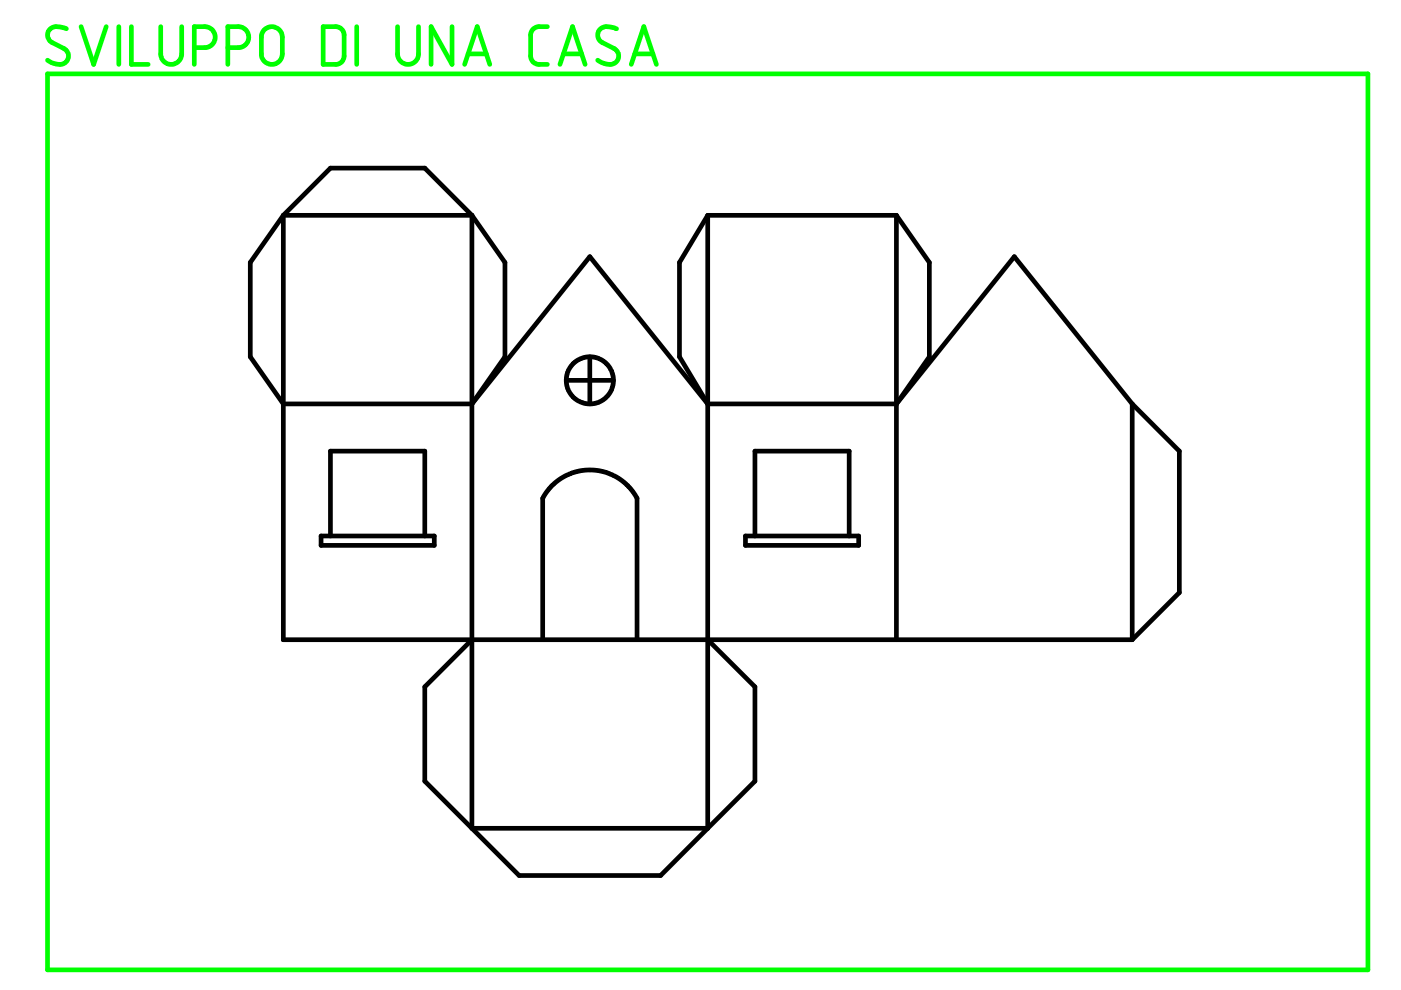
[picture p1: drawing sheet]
<svg xmlns="http://www.w3.org/2000/svg" width="297mm" height="210mm" viewBox="0 0 297 210" stroke-linecap="round" stroke-linejoin="round" font-family="sans-serif">
<g fill="none" stroke="#000" stroke-width=".99">
<path d="M60.1 45.7v89.9h180M60.1 45.7l-7 9.9v20l7 10h40M60.1 45.7h40M60.1 45.7l10-10.1h20l10 10.1M100.1 45.7v129.9h50v-129.9M100.1 45.7l7 9.9v20l-7 10M150.1 45.7h40M150.1 45.7l-6 9.9v20l6 10M190.1 45.7v89.9M190.1 45.7l6.9 9.9v20l-6.9 10M125.1 75.6v10M100.1 85.6l25-31.2 25 31.2"/>
<path d="M120.1 80.6h10M150.1 85.6h40M190.1 85.6l25-31.2 25 31.2M240.1 85.6v50M240.1 85.6l9.9 10.1v29.9l-9.9 10M68.1 113.6h24v2h-24zM70.1 113.6v-17.9h20v17.9M158.1 113.6h24v2h-24zM160.1 113.6v-17.9h19.9v17.9M100.1 135.6l-10 10v20l20 20h30l20-20v-20l-10-10M115.1 135.6v-30l1.6-2.3 2.2-1.9 1.6-.8 1.3-.5 1.6-.3 1.6-.2 1.6 .1 1.5 .4 2.9 1.2 1.3 .9 1 1 1.8 2.4v30"/>
<circle cx="125.1" cy="80.6" r="5"/>
</g>
<g fill="none" stroke="#0f0" stroke-width=".99">
<path d="M10.1 15.7h279.9v189.9h-279.9zM14.1 6.1l-1.7-.4-1.2 .1-.9 .7-.2 1.1 .2 .7 .5 .6 2.9 1.5 .4 .3 .4 1-.3 1.1-.7 .7-1.1 .2-1.1-.3-1.2-.6M17.2 5.7l2.7 8 2.6-8M25.2 5.7v8M27.9 5.7v8h3.5M34.1 5.7v6.1l.3 .8 .4 .5 1.3 .6 .8-.1 .7-.3 .5-.6 .3-.6 .1-6.4M41.2 10.1h2.5l1.2-.6 .5-.6 .2-.9v-.7l-.5-.8-.4-.4-.8-.4h-2.7v8M48.3 10.1h2.6l1.2-.6 .5-.8 .1-.9-.1-.8-.6-.8-1.2-.5h-2.5v8M56 6.4l.9-.6 1.2-.1 1 .5 .7 1v4.7l-.5 1-1 .7-.9 .1-.8-.3-.7-.6-.4-.7-.1-4.5zM68.5 5.7h3.1l.8 .4 .5 .7v5.4l-.3 .8-.7 .5-.5 .2h-2.9zM75.6 5.7v8M84.3 5.7v6.2l.7 1.2 1.3 .6 .9-.1 .6-.3 .6-.7 .2-.5 .1-6.4"/>
<path d="M95.8 5.7v8l-4.4-8v8M98.5 13.7l2.7-8 2.6 8M99.3 11.4h3.8M116.1 5.7l-2.5 .1-.7 .5-.4 1v4.7l.2 .7 .4 .5 .6 .4 2.4 .1M118.7 13.7l2.7-8 2.7 8M119.5 11.4h3.8M130.7 6.1l-1.3-.4h-1.4l-1 .7-.3 1.2 .2 .7 .6 .6 2.8 1.5 .6 .5 .3 .8-.3 1.1-.8 .7-1 .2-1.2-.3-1.2-.6M133.8 13.7l2.7-8 2.7 8M134.6 11.4h3.8"/>
</g>
</svg>
